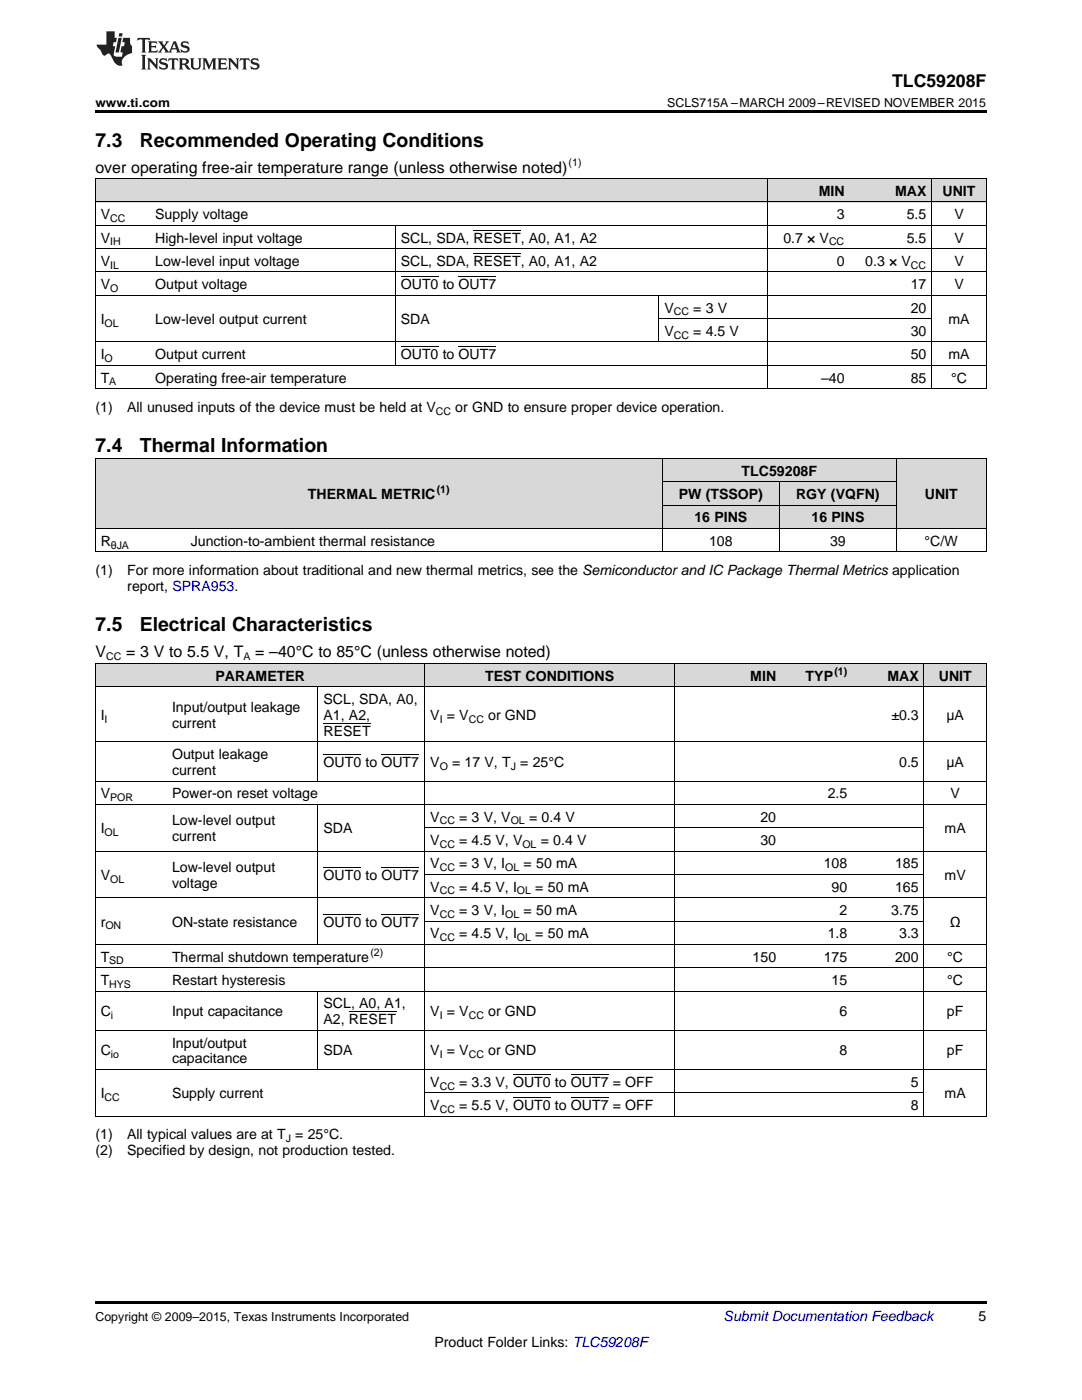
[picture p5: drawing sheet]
<svg xmlns="http://www.w3.org/2000/svg" width="216mm" height="279mm" viewBox="0 0 216 279" stroke-linecap="round" stroke-linejoin="round" font-family="sans-serif">
<defs><g id="words">
<g font-size="3.9">
<text x="19" y="29.3">7.3</text>
<text x="27.9" y="29.3">Recommended Operating Conditions</text>
<text x="19" y="90.3">7.4</text>
<text x="27.9" y="90.3">Thermal Information</text>
<text x="19" y="126">7.5</text>
<text x="27.9" y="126">Electrical Characteristics</text>
</g>
<text font-size="3.5" x="178" y="17.3">TLC59208F</text>
<g font-size="3.2">
<text x="19" y="34.4">over operating free-air temperature range (unless otherwise noted)</text>
<text x="19" y="131.2">V</text>
<text x="25.2" y="131.2">= 3 V to 5.5 V, T</text>
<text x="50.9" y="131.2">= –40°C to 85°C (unless otherwise noted)</text>
</g>
<g font-size="2.8">
<text x="163.4" y="39.1">MIN</text>
<text x="178.6" y="39.1">MAX</text>
<text x="188.1" y="39.1">UNIT</text>
<text x="20.1" y="43.7">V</text>
<text x="31" y="43.7">Supply voltage</text>
<text x="167" y="43.7">3</text>
<text x="180.9" y="43.7">5.5</text>
<text x="190.4" y="43.7">V</text>
<text x="20.1" y="48.4">V</text>
<text x="20.1" y="53.1">V</text>
<text x="31" y="48.4">High-level input voltage</text>
<text x="31" y="53.1">Low-level input voltage</text>
<text x="80" y="48.4">SCL, SDA, RESET, A0, A1, A2</text>
<text x="80" y="53.1">SCL, SDA, RESET, A0, A1, A2</text>
<text x="156.3" y="48.4">0.7 × V</text>
<text x="167" y="53.1">0</text>
<text x="172.6" y="53.1">0.3 × V</text>
<text x="180.9" y="48.4">5.5</text>
<text x="190.4" y="48.4">V</text>
<text x="190.4" y="53.1">V</text>
<text x="20.1" y="57.7">V</text>
<text x="31" y="57.7">Output voltage</text>
<text x="80" y="57.7">OUT0 to OUT7</text>
<text x="181.7" y="57.7">17</text>
<text x="190.4" y="57.7">V</text>
<text x="20.1" y="64.7">I</text>
<text x="31" y="64.7">Low-level output current</text>
<text x="80" y="64.7">SDA</text>
<text x="132.6" y="62.4">V</text>
<text x="138.3" y="62.4">= 3 V</text>
<text x="181.7" y="62.4">20</text>
<text x="189.3" y="64.7">mA</text>
<text x="20.1" y="71.7">I</text>
<text x="31" y="71.7">Output current</text>
<text x="80" y="71.7">OUT0 to OUT7</text>
<text x="132.6" y="67">V</text>
<text x="138.3" y="67">= 4.5 V</text>
<text x="181.7" y="67">30</text>
<text x="181.7" y="71.7">50</text>
<text x="189.3" y="71.7">mA</text>
<text x="20.1" y="76.3">T</text>
<text x="31" y="76.3">Operating free-air temperature</text>
<text x="163.8" y="76.3">–40</text>
<text x="181.7" y="76.3">85</text>
<text x="189.8" y="76.3">°C</text>
<text x="19" y="82.2">(1)</text>
<text x="25.4" y="82.2">All unused inputs of the device must be held at V</text>
<text x="90.8" y="82.2">or GND to ensure proper device operation.</text>
<text x="148" y="94.9">TLC59208F</text>
<text x="61.5" y="99.6">THERMAL METRIC</text>
<text x="135.4" y="99.6">PW (TSSOP)</text>
<text x="158.9" y="99.6">RGY (VQFN)</text>
<text x="184.5" y="99.6">UNIT</text>
<text x="138.6" y="104.2">16 PINS</text>
<text x="161.9" y="104.2">16 PINS</text>
<text x="20.1" y="108.9">R</text>
<text x="38.1" y="108.9">Junction-to-ambient thermal resistance</text>
<text x="141.5" y="108.9">108</text>
<text x="165.6" y="108.9">39</text>
<text x="184.5" y="108.9">°C/W</text>
<text x="19" y="114.8">(1)</text>
<text x="25.4" y="114.8">For more information about traditional and new thermal metrics, see the Semiconductor and IC Package Thermal Metrics application</text>
<text x="25.4" y="117.9">report, SPRA953.</text>
<text x="43" y="135.8">PARAMETER</text>
<text x="96.8" y="135.8">TEST CONDITIONS</text>
<text x="149.7" y="135.8">MIN</text>
<text x="160.8" y="135.8">TYP</text>
<text x="177.1" y="135.8">MAX</text>
<text x="187.3" y="135.8">UNIT</text>
<text x="20.1" y="143.7">I</text>
<text x="34.3" y="142.1">Input/output leakage</text>
<text x="64.6" y="140.5">SCL, SDA, A0,</text>
<text x="64.6" y="143.7">A1, A2,</text>
<text x="85.9" y="143.7">V = V</text>
<text x="97.4" y="143.7">or GND</text>
<text x="177.9" y="143.7">±0.3</text>
<text x="188.8" y="143.7">μA</text>
<text x="34.3" y="145.2">current</text>
<text x="64.6" y="146.8">RESET</text>
<text x="34.3" y="151.5">Output leakage</text>
<text x="34.3" y="154.7">current</text>
<text x="64.6" y="153.1">OUT0 to OUT7</text>
<text x="85.9" y="153.1">V</text>
<text x="90.2" y="153.1">= 17 V, T = 25°C</text>
<text x="179.4" y="153.1">0.5</text>
<text x="188.8" y="153.1">μA</text>
<text x="20.1" y="159.3">V</text>
<text x="34.3" y="159.3">Power-on reset voltage</text>
<text x="165.2" y="159.3">2.5</text>
<text x="189.7" y="159.3">V</text>
<text x="20.1" y="166.3">I</text>
<text x="34.3" y="164.7">Low-level output</text>
<text x="34.3" y="167.9">current</text>
<text x="64.6" y="166.3">SDA</text>
<text x="85.9" y="164">V</text>
<text x="91.6" y="164">= 3 V, V</text>
<text x="105.6" y="164">= 0.4 V</text>
<text x="151.7" y="164">20</text>
<text x="188.5" y="166.3">mA</text>
<text x="85.9" y="168.6">V</text>
<text x="85.9" y="173.3">V</text>
<text x="91.6" y="168.6">= 4.5 V, V</text>
<text x="91.6" y="173.3">= 3 V, I</text>
<text x="104.5" y="173.3">= 50 mA</text>
<text x="107.9" y="168.6">= 0.4 V</text>
<text x="151.7" y="168.6">30</text>
<text x="164.4" y="173.3">108</text>
<text x="178.6" y="173.3">185</text>
<text x="20.1" y="175.6">V</text>
<text x="34.3" y="174">Low-level output</text>
<text x="34.3" y="177.2">voltage</text>
<text x="64.6" y="175.6">OUT0 to OUT7</text>
<text x="85.9" y="177.9">V</text>
<text x="91.6" y="177.9">= 4.5 V, I</text>
<text x="106.8" y="177.9">= 50 mA</text>
<text x="165.9" y="177.9">90</text>
<text x="178.6" y="177.9">165</text>
<text x="188.5" y="175.6">mV</text>
<text x="20.1" y="184.9">r</text>
<text x="34.3" y="184.9">ON-state resistance</text>
<text x="64.6" y="184.9">OUT0 to OUT7</text>
<text x="85.9" y="182.6">V</text>
<text x="91.6" y="182.6">= 3 V, I</text>
<text x="104.5" y="182.6">= 50 mA</text>
<text x="167.5" y="182.6">2</text>
<text x="177.8" y="182.6">3.75</text>
<text x="189.5" y="184.9">Ω</text>
<text x="20.1" y="191.9">T</text>
<text x="34.3" y="191.9">Thermal shutdown temperature</text>
<text x="85.9" y="187.3">V</text>
<text x="91.6" y="187.3">= 4.5 V, I</text>
<text x="106.8" y="187.3">= 50 mA</text>
<text x="150.2" y="191.9">150</text>
<text x="164.4" y="191.9">175</text>
<text x="165.2" y="187.3">1.8</text>
<text x="178.6" y="191.9">200</text>
<text x="179.4" y="187.3">3.3</text>
<text x="189" y="191.9">°C</text>
<text x="20.1" y="196.6">T</text>
<text x="34.3" y="196.6">Restart hysteresis</text>
<text x="165.9" y="196.6">15</text>
<text x="189" y="196.6">°C</text>
<text x="20.1" y="202.8">C</text>
<text x="34.3" y="202.8">Input capacitance</text>
<text x="64.6" y="201.2">SCL, A0, A1,</text>
<text x="85.9" y="202.8">V = V</text>
<text x="97.4" y="202.8">or GND</text>
<text x="167.5" y="202.8">6</text>
<text x="188.9" y="202.8">pF</text>
<text x="34.3" y="209.1">Input/output</text>
<text x="64.6" y="204.4">A2, RESET</text>
<text x="20.1" y="210.6">C</text>
<text x="34.3" y="212.2">capacitance</text>
<text x="64.6" y="210.6">SDA</text>
<text x="85.9" y="210.6">V = V</text>
<text x="97.4" y="210.6">or GND</text>
<text x="167.5" y="210.6">8</text>
<text x="188.9" y="210.6">pF</text>
<text x="20.1" y="219.2">I</text>
<text x="34.3" y="219.2">Supply current</text>
<text x="85.9" y="216.9">V</text>
<text x="85.9" y="221.5">V</text>
<text x="91.6" y="216.9">= 3.3 V, OUT0 to OUT7 = OFF</text>
<text x="91.6" y="221.5">= 5.5 V, OUT0 to OUT7 = OFF</text>
<text x="181.8" y="216.9">5</text>
<text x="181.8" y="221.5">8</text>
<text x="188.5" y="219.2">mA</text>
<text x="19" y="227.4">(1)</text>
<text x="25.4" y="227.4">All typical values are at T = 25°C.</text>
<text x="19" y="230.6">(2)</text>
<text x="25.4" y="230.6">Specified by design, not production tested.</text>
<text x="195.3" y="263.6">5</text>
<text x="86.7" y="268.9">Product Folder Links: TLC59208F</text>
</g>
<text font-size="2.8" fill="#0000c8" x="144.4" y="263.6">Submit Documentation Feedback</text>
<g font-size="2.5">
<text x="19" y="21.4">www.ti.com</text>
<text x="133.1" y="21.4">SCLS715A –MARCH 2009–REVISED NOVEMBER 2015</text>
<text x="19" y="263.6">Copyright © 2009–2015, Texas Instruments Incorporated</text>
</g>
<g font-size="2.1">
<text x="113.5" y="33.2">(1)</text>
<text x="22" y="44.3">CC</text>
<text x="22" y="49">IH</text>
<text x="22" y="53.6">IL</text>
<text x="165.4" y="49">CC</text>
<text x="181.8" y="53.6">CC</text>
<text x="22" y="58.3">O</text>
<text x="20.9" y="65.3">OL</text>
<text x="134.4" y="62.9">CC</text>
<text x="134.4" y="67.6">CC</text>
<text x="20.9" y="72.2">O</text>
<text x="21.8" y="76.9">A</text>
<text x="87" y="82.8">CC</text>
<text x="87.1" y="98.5">(1)</text>
<text x="22.1" y="109.5">θJA</text>
<text x="21.2" y="131.8">CC</text>
<text x="48.6" y="131.8">A</text>
<text x="166.5" y="134.7">(1)</text>
<text x="20.9" y="144.2">I</text>
<text x="87.7" y="144.2">I</text>
<text x="93.5" y="144.2">CC</text>
<text x="87.7" y="153.6">O</text>
<text x="101.9" y="153.6">J</text>
<text x="22" y="159.9">POR</text>
<text x="20.9" y="166.9">OL</text>
<text x="87.7" y="164.5">CC</text>
<text x="101.9" y="164.5">OL</text>
<text x="87.7" y="169.2">CC</text>
<text x="87.7" y="173.8">CC</text>
<text x="100.8" y="173.8">OL</text>
<text x="104.2" y="169.2">OL</text>
<text x="22" y="176.2">OL</text>
<text x="87.7" y="178.5">CC</text>
<text x="103.1" y="178.5">OL</text>
<text x="21" y="185.5">ON</text>
<text x="87.7" y="183.2">CC</text>
<text x="100.8" y="183.2">OL</text>
<text x="73.9" y="190.8">(2)</text>
<text x="87.7" y="187.8">CC</text>
<text x="103.1" y="187.8">OL</text>
<text x="21.8" y="192.5">SD</text>
<text x="21.8" y="197.1">HYS</text>
<text x="22.1" y="203.4">i</text>
<text x="87.7" y="203.4">I</text>
<text x="93.5" y="203.4">CC</text>
<text x="22.1" y="211.2">io</text>
<text x="87.7" y="211.2">I</text>
<text x="93.5" y="211.2">CC</text>
<text x="20.9" y="219.8">CC</text>
<text x="87.7" y="217.5">CC</text>
<text x="57" y="228">J</text>
<text x="87.7" y="222.1">CC</text>
</g>
</g></defs>
<g fill="#d8d8d8">
<path d="M19 132.4h14.3v4.7h-14.3z"/>
<path d="M33.3 132.4h30.2v4.7h-30.2z"/>
<path d="M63.5 132.4h21.3v4.7h-21.3z"/>
<path d="M84.8 132.4h14.3v4.7h-14.3z"/>
<path d="M99.1 132.4h10.6v4.7h-10.6z"/>
<path d="M109.7 132.4h24.9v4.7h-24.9z"/>
<path d="M134.6 132.4h21.3v4.7h-21.3z"/>
<path d="M155.9 132.4h14.3v4.7h-14.3z"/>
<path d="M170.2 132.4h14.2v4.7h-14.2z"/>
<path d="M184.4 132.4h12.4v4.7h-12.4z"/>
<path d="M19 91.5h18v14h-18z"/>
<path d="M37 91.5h95.2v14h-95.2z"/>
<path d="M132.2 100.9h23.3v4.6h-23.3z"/>
<path d="M155.5 100.9h23.4v4.6h-23.4z"/>
<path d="M178.9 91.5h17.9v14h-17.9z"/>
<path d="M132.2 96.2h23.3v4.7h-23.3z"/>
<path d="M155.5 96.2h23.4v4.7h-23.4z"/>
<path d="M132.2 91.5h23.3v4.7h-23.3z"/>
<path d="M155.5 91.5h23.4v4.7h-23.4z"/>
<path d="M19 35.7h10.9v4.7h-10.9z"/>
<path d="M29.9 35.7h49v4.7h-49z"/>
<path d="M78.9 35.7h52.6v4.7h-52.6z"/>
<path d="M131.5 35.7h21.8v4.7h-21.8z"/>
<path d="M153.3 35.7h16.3v4.7h-16.3z"/>
<path d="M169.6 35.7h16.3v4.7h-16.3z"/>
<path d="M185.9 35.7h10.9v4.7h-10.9z"/>
</g>
<g fill="#000">
<path d="M19 22h177.8v.5h-177.8zM19 77.6h.2zM78.8 77.6h.1zM131.4 77.6h.1zM153.2 77.6h.1zM169.5 77.6h.1zM185.8 77.6h.1zM196.7 77.6h.1zM19 110.1l.2 .1zM132.1 110.1l.1 .1zM155.4 110.1l.1 .1zM178.8 110.1l.1 .1z"/>
<path d="M196.7 110.1l.1 .1zM19 222.8h.2zM63.4 222.8h.1zM84.7 222.8h.1zM99 222.8h.1zM109.6 222.8h.1zM134.5 222.8h.1zM155.8 222.8h.1zM170.1 222.8h.1zM184.3 222.8h.1zM196.7 222.8h.1zM19 259.7h177.8v.5h-177.8z"/>
</g>
<g fill="none" stroke="#000" stroke-width=".2">
<path d="M19 35.6h177.8M19.1 35.7v41.9M153.2 35.7v41.9M185.9 35.7v41.9M196.8 35.7v41.9M19 58.9h177.8M19 54.3h177.8M19 49.6h177.8M19 45h177.8M19 40.3h177.8M78.9 45v28M131.5 58.9v9.4"/>
<path d="M19 77.6h177.8M19 72.9h177.8M19 68.2h177.8M131.5 63.6h54.4M19 91.5h177.8M19.1 91.5v18.7M132.1 91.5v18.7M132.2 96.1h46.7M155.5 96.2v14M178.8 91.5v18.7M196.8 91.5v18.7M19 110.1h177.8"/>
<path d="M19 105.5h177.8M132.2 100.8h46.7M19 132.4h177.8v90.4M19 137h177.8M19.1 132.4v90.4M63.4 137.1v18.8M84.8 132.4v90.4M134.6 132.4v90.4M184.3 132.4v90.4M19 155.9h177.8M19 148h177.8M19 179.2h177.8"/>
<path d="M19 169.8h177.8M19 160.5h177.8M63.4 160.5v28M84.8 174.5h99.6M84.8 165.2h99.6M19 197.8h177.8M19 193.1h177.8M19 188.5h177.8M63.4 197.8v15.7M84.8 183.8h99.6M19 213.4h177.8M19 205.6h177.8"/>
<path d="M84.8 218.1h99.6M19 222.8h177.8"/>
</g>
<g fill="#231f20">
<path d="M27.5 7.6l-.1 .5 .4-.2h.6v.1v2.1l-.2 .4h1l-.3-.4v-2.1l.1-.1h.5l.5 .2-.2-.5zM29.5 8.3l.2 .3v1.5l-.2 .4h1.8l.2-.6a1.04 1.04 0 0 1-1.3 .2v-.7h.6l.3 .2v-.6l-.3 .2h-.6v-.6l.8-.1 .4 .3-.2-.5zM31.5 8.3l.9 1.1-.9 1.1h.8l-.2-.2 .5-.7 .4 .7-.2 .2h1.5l-.1-.2 .1-.4h.9l.1 .4-.2 .2h1l-.3-.3-.7-1.9h-.5l-.9 2-.8-1 .9-1h-.8l.1 .3-.3 .5-.4-.6 .2-.2zM34.7 8.6l.4 1h-.7zM36.3 8.4a.63 .63 0 0 0-.2 .7 .63 .63 0 0 0 .6 .4l.6 .2 .1 .2a.75 .75 0 0 1-.7 .4 .75 .75 0 0 1-.6-.5l.1 .7 .1-.1a1.11 1.11 0 0 0 1.5-.6 1.13 1.13 0 0 0-1.2-.8l-.1-.4a1.04 1.04 0 0 1 1.2 .2l-.2-.5-.1 .1-.5-.2zM28.2 10.9l.2 .4v2.2l-.2 .4h1l-.3-.4v-2.2l.3-.4zM29.3 11.6l.3 .4v1.5l-.3 .4h.8l-.2-.4v-1.3l1.5 1.7v-1.9l.2-.4h-.7l.2 .4v.9l-1.1-1.3zM32 11.8a.62 .62 0 0 0-.2 .7 .62 .62 0 0 0 .6 .4l.6 .1 .1 .3a.76 .76 0 0 1-.7 .3 .76 .76 0 0 1-.6-.4l.1 .7 .1-.1a1.11 1.11 0 0 0 1.5-.6 1.13 1.13 0 0 0-1.2-.8l-.1-.4a1.04 1.04 0 0 1 1.2 .2l-.2-.6-.1 .1-.5-.1zM33.7 11.6l-.2 .6a.61 .61 0 0 1 .8-.3v1.6l-.2 .4h.9l-.2-.4v-1.6a.63 .63 0 0 1 .8 .3l-.2-.6zM35.6 11.6l.3 .4v1.5l-.3 .4h1l-.2-.2v-.8l.5 .2a.76 .76 0 0 0 1.2 .7l-1-1a.58 .58 0 0 0 .6-.5 .58 .58 0 0 0-.5-.6zM36.4 11.9h.1a.45 .45 0 0 1 .5 .1 .45 .45 0 0 1 .1 .5l-.7 .2zM37.9 11.6l.2 .2a2.17 2.17 0 0 0 .3 1.9 .99 .99 0 0 0 1.6-.6v-1.1l.2-.4h-.7l.2 .2a1.92 1.92 0 0 1-.2 1.8 .6 .6 0 0 1-.9-.5v-1.1l.2-.4zM40.4 11.6l.2 .4v1.5l-.2 .4h.7l-.2-.4v-1.4l.8 1.8 .8-1.8v1.4l-.2 .4h.9l-.2-.4v-1.5l.2-.4h-.8l-.6 1.5-.6-1.5zM43.4 11.6l.2 .4v1.5l-.2 .4h1.8l.2-.6a1.04 1.04 0 0 1-1.3 .1v-.6h.5l.4 .2v-.6l-.4 .2h-.5v-.7h.8l.3 .3-.1-.6zM45.5 11.6l.2 .4v1.5l-.2 .4h.7l-.2-.4v-1.3l1.5 1.7v-1.9l.2-.4h-.7l.2 .4v.9l-1.1-1.3zM47.9 11.6l-.1 .6a.61 .61 0 0 1 .8-.3v1.6l-.3 .4h1l-.3-.4 .1-1.6a.63 .63 0 0 1 .7 .3l-.1-.6zM50.2 11.8a.62 .62 0 0 0-.2 .7 .62 .62 0 0 0 .6 .4l.6 .1 .2 .3a.76 .76 0 0 1-.8 .3 .76 .76 0 0 1-.6-.4l.1 .7 .2-.1a1.11 1.11 0 0 0 1.5-.6 1.13 1.13 0 0 0-1.3-.8l-.1-.4a1.04 1.04 0 0 1 1.2 .2l-.1-.6-.2 .1-.5-.1z"/>
<path d="M21.2 6.3v2.6h-1.9l.1 .4 .7 .9a.91 .91 0 0 0 1 .8 .56 .56 0 0 1 .5-.3 .56 .56 0 0 1 .5 .3l.4 .8a1.53 1.53 0 0 0 1.9 1.2 1.54 1.54 0 0 1 1-2.1l.9-.3v-1.4a1.52 1.52 0 0 1-.3-1.6h-1.4l-.2 .8h.5l-.2 .8h-.4l-.2 1v.2l.4 .1-.2 .8a1.93 1.93 0 0 1-1.6-.3l.3-1.8h-.5l.2-.8h.4l.2-.8h-.4v-1.3zM23.6 7.6l-.6 2.9h.7l.6-2.9zM23.8 6.6l-.1 .7h.6l.2-.7z"/>
</g>
<g fill="none" stroke="#000" stroke-width=".2">
<path d="M80 55.2h7.5M91.5 55.2h7.5M94.5 50.6h9.4M94.5 45.9h9.4M80 69.2h7.5M91.5 69.2h7.5M64.6 150.6h7.5M64.6 144.3h9.3M76.1 150.6h7.5M64.6 173.1h7.5M76.1 173.1h7.5M64.6 182.4h7.5"/>
<path d="M76.1 182.4h7.5M69.6 201.9h9.4M102.4 219.1h7.5M102.4 214.4h7.5M113.9 219.1h7.5M113.9 214.4h7.5"/>
</g>
<use href="#words"/>
</svg>
